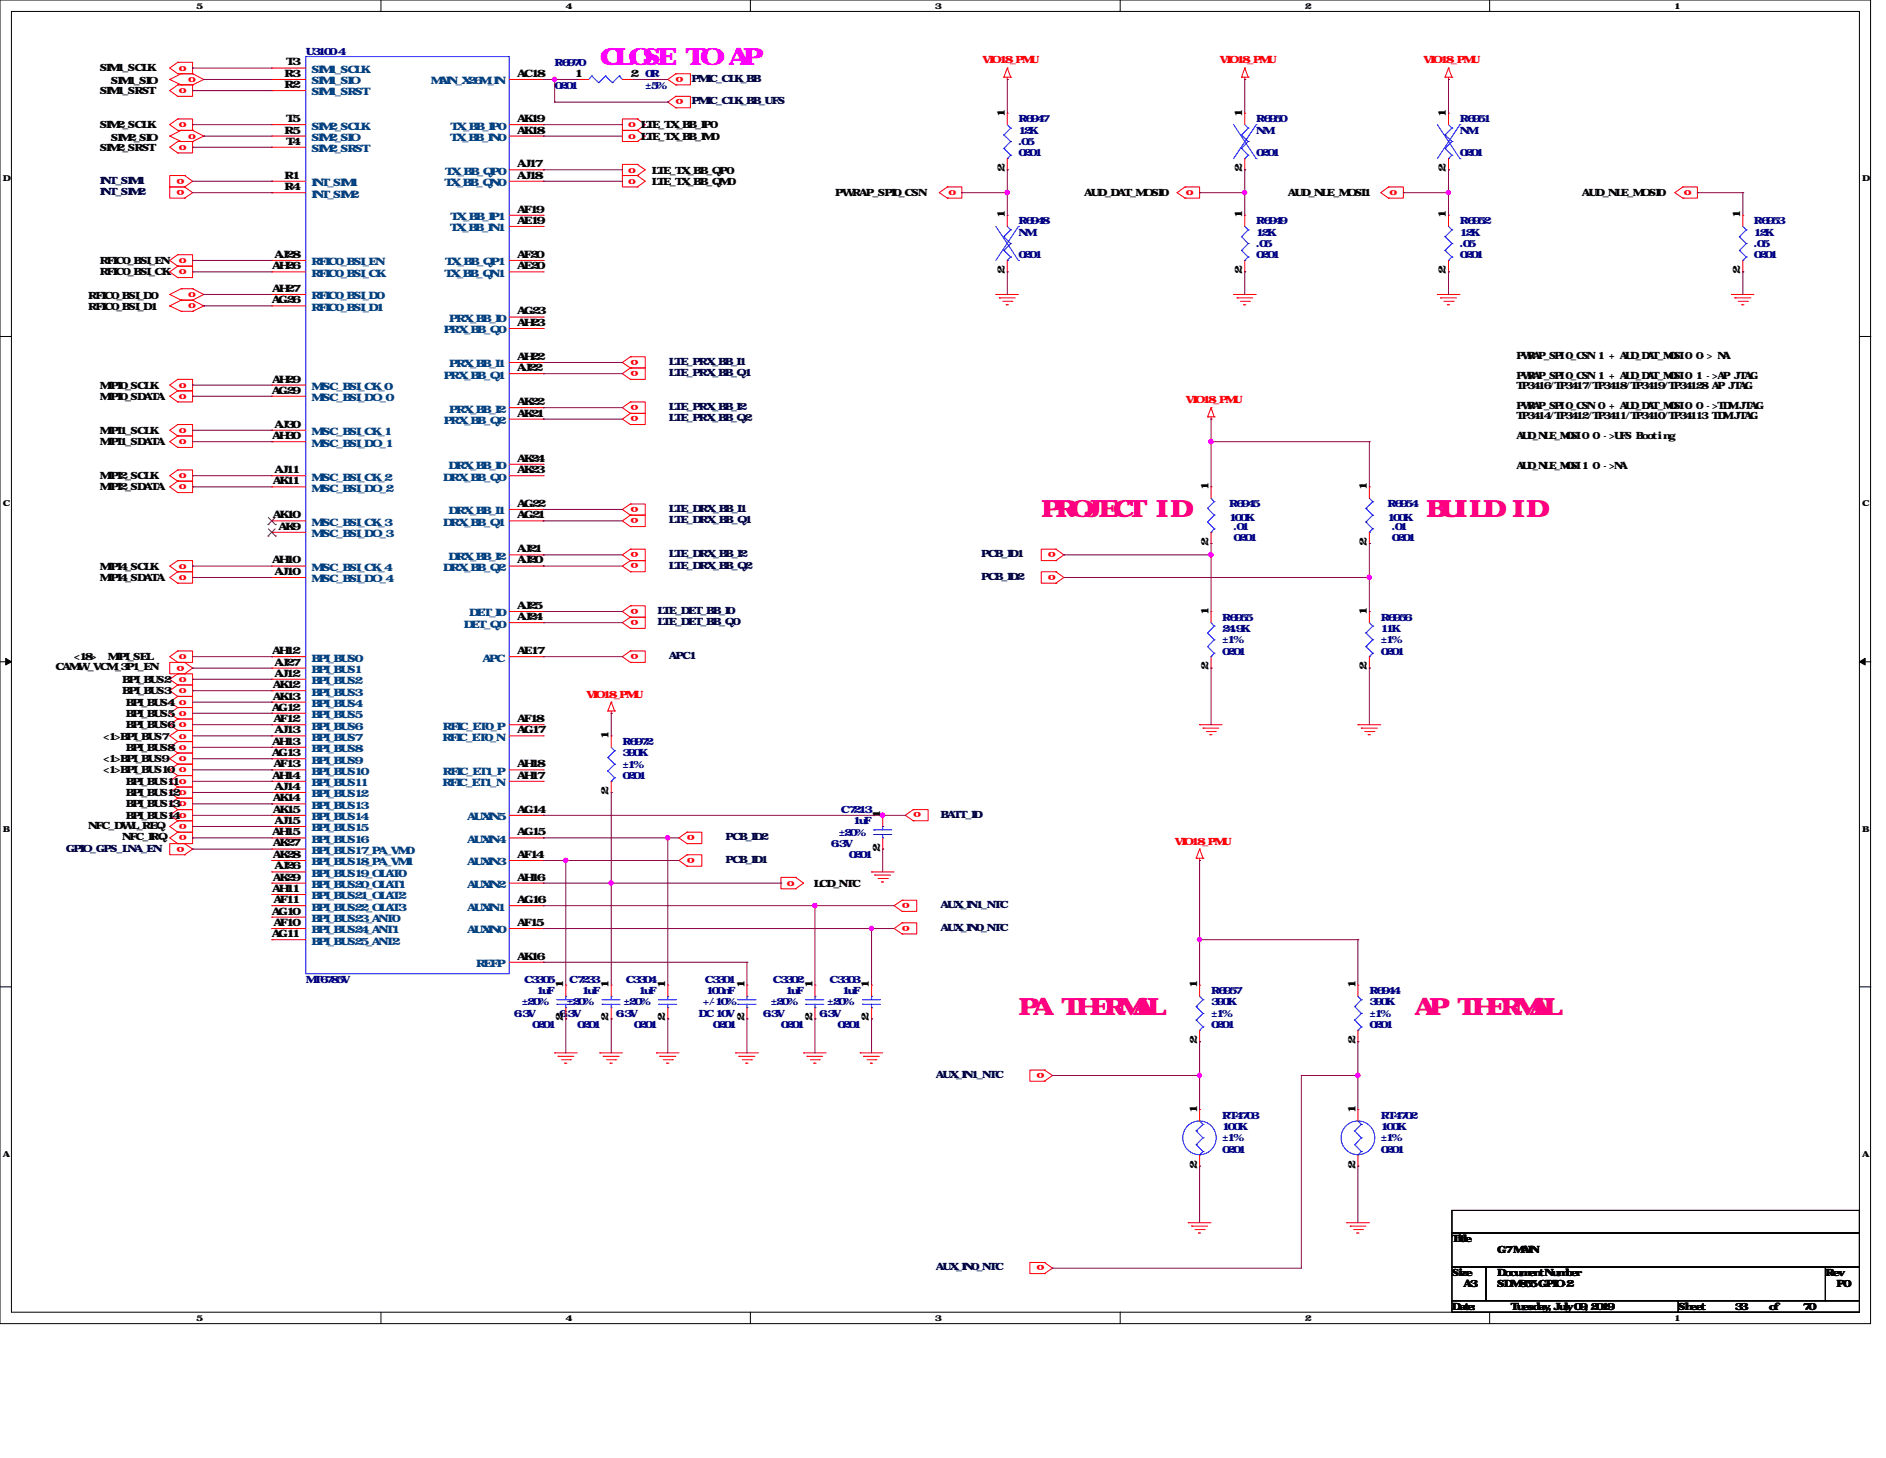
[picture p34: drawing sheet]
<svg xmlns="http://www.w3.org/2000/svg" width="279mm" height="216mm" viewBox="0 0 279 216" stroke-linecap="round" stroke-linejoin="round" font-family="sans-serif">
<defs><g id="words">
<text font-size="3.5" fill="#f0f" x="88.9" y="9.6">CLOSE TO AP</text>
<g font-size="3.5" fill="#ff0080">
<text x="154.3" y="76.6">PROJECT ID</text>
<text x="211.3" y="76.6">BUILD ID</text>
<text x="150.9" y="150.4">PA TH</text>
<text x="161.5" y="150.4">ERM</text>
<text x="167.8" y="150.4">AL</text>
<text x="209.6" y="150.4">AP TH</text>
<text x="220.2" y="150.4">ERM</text>
<text x="226.5" y="150.4">AL</text>
</g>
<g font-size="1.5">
<text x="14.8" y="10.6">SIM1_SCLK</text>
<text x="42.2" y="11.4">R3</text>
<text x="42.4" y="9.7">T3</text>
<text x="76.6" y="11.4">AC18</text>
<text x="85.2" y="11.4">1</text>
<text x="93.4" y="11.4">2</text>
<text x="14.8" y="13.9">SIM1_SRST</text>
<text x="16.4" y="12.4">SIM1_SIO</text>
<text x="42.2" y="13">R2</text>
<text x="148.8" y="17.3" transform="rotate(-90 148.8 17.3)">1</text>
<text x="184" y="17.3" transform="rotate(-90 184 17.3)">1</text>
<text x="214.2" y="17.3" transform="rotate(-90 214.2 17.3)">1</text>
<text x="14.8" y="19">SIM2_SCLK</text>
<text x="14.8" y="22.3">SIM2_SRST</text>
<text x="16.4" y="20.8">SIM2_SIO</text>
<text x="42.2" y="19.8">R5</text>
<text x="42.4" y="18.1">T5</text>
<text x="42.4" y="21.4">T4</text>
<text x="76.6" y="18.1">AK19</text>
<text x="76.6" y="19.8">AK18</text>
<text x="94.9" y="19">LTE_TX_BB_IP0</text>
<text x="94.9" y="20.7">LTE_TX_BB_IM0</text>
<text x="42.2" y="26.5">R1</text>
<text x="42.2" y="28.2">R4</text>
<text x="76.6" y="26.5">AJ18</text>
<text x="76.6" y="24.8">AJ17</text>
<text x="96.6" y="25.7">LTE_TX_BB_QP0</text>
<text x="96.6" y="27.3">LTE_TX_BB_QM0</text>
<text x="123.7" y="29">PWRAP_SPI0_CSN</text>
<text x="148.8" y="25.5" transform="rotate(-90 148.8 25.5)">2</text>
<text x="160.6" y="29">AUD_DAT_MOSI0</text>
<text x="184" y="25.5" transform="rotate(-90 184 25.5)">2</text>
<text x="190.8" y="29">AUD_NLE_MOSI1</text>
<text x="214.2" y="25.5" transform="rotate(-90 214.2 25.5)">2</text>
<text x="234.4" y="29">AUD_NLE_MOSI0</text>
<text x="76.6" y="31.5">AF19</text>
<text x="76.6" y="33.1">AE19</text>
<text x="148.8" y="32.3" transform="rotate(-90 148.8 32.3)">1</text>
<text x="184" y="32.3" transform="rotate(-90 184 32.3)">1</text>
<text x="214.2" y="32.3" transform="rotate(-90 214.2 32.3)">1</text>
<text x="257.8" y="32.3" transform="rotate(-90 257.8 32.3)">1</text>
<text x="14.8" y="39.1">RFIC0_BSI_EN</text>
<text x="14.8" y="40.8">RFIC0_BSI_CK</text>
<text x="40.3" y="39.9">AH26</text>
<text x="40.7" y="38.2">AJ28</text>
<text x="76.6" y="39.9">AE20</text>
<text x="76.6" y="38.2">AF20</text>
<text x="148.8" y="40.6" transform="rotate(-90 148.8 40.6)">2</text>
<text x="184" y="40.6" transform="rotate(-90 184 40.6)">2</text>
<text x="214.2" y="40.6" transform="rotate(-90 214.2 40.6)">2</text>
<text x="257.8" y="40.6" transform="rotate(-90 257.8 40.6)">2</text>
<text x="13.1" y="44.3">RFIC0_BSI_D0</text>
<text x="13.1" y="46">RFIC0_BSI_D1</text>
<text x="40.3" y="44.9">AG26</text>
<text x="40.3" y="43.2">AH27</text>
<text x="76.6" y="46.6">AG23</text>
<text x="76.6" y="48.3">AH23</text>
<text x="76.6" y="53.3">AH22</text>
<text x="224.7" y="53.2">PWRAP_SPI0_CSN 1 + AUD_DAT_MOSI0 0-&gt; NA</text>
<text x="14.8" y="57.5">MIPI0_SCLK</text>
<text x="14.8" y="59.2">MIPI0_SDATA</text>
<text x="40.3" y="58.3">AG29</text>
<text x="40.3" y="56.6">AH29</text>
<text x="76.6" y="54.9">AJ22</text>
<text x="76.6" y="60">AK22</text>
<text x="224.7" y="56.2">PWRAP_SPI0_CSN 1 + AUD_DAT_MOSI0 1 -&gt;AP JTAG</text>
<text x="224.7" y="57.7">TP3416/TP3417/TP3418/TP3419/TP34128 AP JTAG</text>
<text x="14.8" y="64.2">MIPI1_SCLK</text>
<text x="14.8" y="65.9">MIPI1_SDATA</text>
<text x="40.3" y="65">AH30</text>
<text x="40.7" y="63.3">AJ30</text>
<text x="76.6" y="61.7">AK21</text>
<text x="224.7" y="60.6">PWRAP_SPI0_CSN 0 + AUD_DAT_MOSI0 0 -&gt;TDM JTAG</text>
<text x="224.7" y="62.1">TP3414/TP3412/TP3411/TP3410/TP34113 TDM JTAG</text>
<text x="224.7" y="65.1">AUD_NLE_MOSI0 0 -&gt;UFS Booting</text>
<text x="14.8" y="71">MIPI2_SCLK</text>
<text x="40.4" y="71.7">AK11</text>
<text x="40.7" y="70.1">AJ11</text>
<text x="76.6" y="68.4">AK24</text>
<text x="76.6" y="70.1">AK23</text>
<text x="224.7" y="69.5">AUD_NLE_MOSI1 0 -&gt;NA</text>
<text x="14.8" y="72.6">MIPI2_SDATA</text>
<text x="40.4" y="76.8">AK10</text>
<text x="76.6" y="75.1">AG22</text>
<text x="76.6" y="76.8">AG21</text>
<text x="179" y="72.6" transform="rotate(-90 179 72.6)">1</text>
<text x="202.5" y="72.6" transform="rotate(-90 202.5 72.6)">1</text>
<text x="40.3" y="83.4">AH10</text>
<text x="41.3" y="78.4">AK9</text>
<text x="76.6" y="81.8">AJ21</text>
<text x="76.6" y="83.4">AJ20</text>
<text x="179" y="80.9" transform="rotate(-90 179 80.9)">2</text>
<text x="202.5" y="80.9" transform="rotate(-90 202.5 80.9)">2</text>
<text x="14.8" y="84.4">MIPI4_SCLK</text>
<text x="14.8" y="86">MIPI4_SDATA</text>
<text x="40.7" y="85.1">AJ10</text>
<text x="76.6" y="91.8">AJ24</text>
<text x="76.6" y="90.2">AJ25</text>
<text x="179" y="91" transform="rotate(-90 179 91)">1</text>
<text x="202.5" y="91" transform="rotate(-90 202.5 91)">1</text>
<text x="8.2" y="99.3">CAMW_VCM_3P1_EN</text>
<text x="10.9" y="97.7">&lt;18&gt;</text>
<text x="16" y="97.7">MIPI_SEL</text>
<text x="18.1" y="101.1">BPI_BUS2</text>
<text x="40.3" y="96.9">AH12</text>
<text x="40.4" y="101.9">AK12</text>
<text x="40.7" y="98.6">AJ27</text>
<text x="40.7" y="100.2">AJ12</text>
<text x="76.6" y="96.9">AE17</text>
<text x="179" y="99.3" transform="rotate(-90 179 99.3)">2</text>
<text x="202.5" y="99.3" transform="rotate(-90 202.5 99.3)">2</text>
<text x="18.1" y="102.8">BPI_BUS3</text>
<text x="18.6" y="106.1">BPI_BUS5 o</text>
<text x="18.6" y="107.8">BPI_BUS6 o</text>
<text x="18.6" y="104.5">BPI_BUS4 o</text>
<text x="40.3" y="105.2">AG12</text>
<text x="40.4" y="103.6">AK13</text>
<text x="40.5" y="106.9">AF12</text>
<text x="76.6" y="106.9">AF18</text>
<text x="15.3" y="109.5">&lt;1&gt;BPI_BUS7</text>
<text x="15.3" y="112.9">&lt;1&gt;BPI_BUS9</text>
<text x="18.6" y="111.2">BPI_BUS8 o</text>
<text x="40.3" y="112">AG13</text>
<text x="40.3" y="110.3">AH13</text>
<text x="40.5" y="113.6">AF13</text>
<text x="40.7" y="108.6">AJ13</text>
<text x="76.6" y="108.6">AG17</text>
<text x="76.6" y="113.6">AH18</text>
<text x="90.2" y="109.5" transform="rotate(-90 90.2 109.5)">1</text>
<text x="15.3" y="114.5">&lt;1&gt;BPI_BUS10 o</text>
<text x="18.6" y="116.2">BPI_BUS11o</text>
<text x="18.6" y="117.9">BPI_BUS12o</text>
<text x="18.6" y="119.6">BPI_BUS13o</text>
<text x="40.3" y="115.3">AH14</text>
<text x="40.4" y="118.7">AK14</text>
<text x="40.7" y="117">AJ14</text>
<text x="76.6" y="115.3">AH17</text>
<text x="90.2" y="117.7" transform="rotate(-90 90.2 117.7)">2</text>
<text x="13.1" y="122.7">NFC_DWL_REQ</text>
<text x="18.1" y="124.4">NFC_IRQ</text>
<text x="18.6" y="121.2">BPI_BUS14o</text>
<text x="40.3" y="123.7">AH15</text>
<text x="40.4" y="120.4">AK15</text>
<text x="40.4" y="125.3">AK27</text>
<text x="40.7" y="122">AJ15</text>
<text x="76.6" y="120.4">AG14</text>
<text x="76.6" y="123.7">AG15</text>
<text x="130.4" y="121.2" transform="rotate(-90 130.4 121.2)">1</text>
<text x="40.4" y="127">AK28</text>
<text x="40.4" y="130.4">AK29</text>
<text x="40.7" y="128.7">AJ26</text>
<text x="76.6" y="127">AF14</text>
<text x="76.6" y="130.4">AH16</text>
<text x="120.6" y="131.3">LCD_NTC</text>
<text x="130.4" y="126.1" transform="rotate(-90 130.4 126.1)">2</text>
<text x="40.3" y="135.4">AG10</text>
<text x="40.3" y="132.1">AH11</text>
<text x="40.5" y="133.7">AF11</text>
<text x="40.5" y="137.1">AF10</text>
<text x="76.6" y="133.7">AG16</text>
<text x="76.6" y="137.1">AF15</text>
<text x="40.3" y="138.8">AG11</text>
<text x="76.6" y="142.1">AK16</text>
<text x="83.4" y="146.3" transform="rotate(-90 83.4 146.3)">1</text>
<text x="90.2" y="146.3" transform="rotate(-90 90.2 146.3)">1</text>
<text x="98.6" y="146.3" transform="rotate(-90 98.6 146.3)">1</text>
<text x="110.3" y="146.3" transform="rotate(-90 110.3 146.3)">1</text>
<text x="120.4" y="146.3" transform="rotate(-90 120.4 146.3)">1</text>
<text x="128.7" y="146.3" transform="rotate(-90 128.7 146.3)">1</text>
<text x="177.3" y="146.3" transform="rotate(-90 177.3 146.3)">1</text>
<text x="200.8" y="146.3" transform="rotate(-90 200.8 146.3)">1</text>
<text x="83.4" y="151.3" transform="rotate(-90 83.4 151.3)">2</text>
<text x="90.2" y="151.3" transform="rotate(-90 90.2 151.3)">2</text>
<text x="98.6" y="151.3" transform="rotate(-90 98.6 151.3)">2</text>
<text x="110.3" y="151.3" transform="rotate(-90 110.3 151.3)">2</text>
<text x="120.4" y="151.3" transform="rotate(-90 120.4 151.3)">2</text>
<text x="128.7" y="151.3" transform="rotate(-90 128.7 151.3)">2</text>
<text x="177.3" y="154.6" transform="rotate(-90 177.3 154.6)">2</text>
<text x="200.8" y="154.6" transform="rotate(-90 200.8 154.6)">2</text>
<text x="177.3" y="164.8" transform="rotate(-90 177.3 164.8)">1</text>
<text x="200.8" y="164.8" transform="rotate(-90 200.8 164.8)">1</text>
<text x="177.3" y="173.1" transform="rotate(-90 177.3 173.1)">2</text>
<text x="200.8" y="173.1" transform="rotate(-90 200.8 173.1)">2</text>
<text x="215.1" y="183.9">Title</text>
<text x="221.8" y="185.6">G7 MAIN</text>
<text x="215.1" y="189">Size</text>
<text x="216.8" y="190.6">A3</text>
<text x="221.8" y="190.6">SDM855 GPIO-2</text>
<text x="221.8" y="189">Document Number</text>
<text x="270.4" y="189">Rev</text>
<text x="272.1" y="190.6">P0</text>
<text x="215.1" y="194">Date:</text>
<text x="223.8" y="194">Tuesday, July 09, 2019</text>
<text x="248.6" y="194">Sheet</text>
<text x="257" y="194">33</text>
<text x="262" y="194">of</text>
<text x="267.1" y="194">70</text>
</g>
<g font-size="1.5" fill="#f00">
<text x="26.5" y="10.5">o</text>
<text x="101.3" y="11.3" transform="rotate(-180 101.3 11.3)">o</text>
<text x="145.5" y="9.4">VIO18_PMU</text>
<text x="180.7" y="9.4">VIO18_PMU</text>
<text x="210.9" y="9.4">VIO18_PMU</text>
<text x="26.5" y="13.8">o</text>
<text x="27.9" y="12.2">o</text>
<text x="101.3" y="14.7" transform="rotate(-180 101.3 14.7)">o</text>
<text x="26.5" y="18.8">o</text>
<text x="26.5" y="22.2">o</text>
<text x="27.9" y="20.5">o</text>
<text x="93.1" y="18.8">o</text>
<text x="93.1" y="20.5">o</text>
<text x="27.3" y="26.5" transform="rotate(-180 27.3 26.5)">o</text>
<text x="27.3" y="28.1" transform="rotate(-180 27.3 28.1)">o</text>
<text x="93.1" y="25.6">o</text>
<text x="93.1" y="27.2">o</text>
<text x="140.5" y="28.9">o</text>
<text x="175.7" y="28.9">o</text>
<text x="205.9" y="28.9">o</text>
<text x="249.5" y="28.9">o</text>
<text x="26.5" y="38.9">o</text>
<text x="26.5" y="40.6">o</text>
<text x="27.9" y="44">o</text>
<text x="27.9" y="45.7">o</text>
<text x="94.6" y="53.3" transform="rotate(-180 94.6 53.3)">o</text>
<text x="26.5" y="57.4">o</text>
<text x="26.5" y="59.1">o</text>
<text x="94.6" y="60" transform="rotate(-180 94.6 60)">o</text>
<text x="94.6" y="54.9" transform="rotate(-180 94.6 54.9)">o</text>
<text x="175.7" y="59.7">VIO18_PMU</text>
<text x="26.5" y="64.1">o</text>
<text x="26.5" y="65.8">o</text>
<text x="94.6" y="61.6" transform="rotate(-180 94.6 61.6)">o</text>
<text x="26.5" y="70.8">o</text>
<text x="26.5" y="72.5">o</text>
<text x="94.6" y="75.1" transform="rotate(-180 94.6 75.1)">o</text>
<text x="94.6" y="76.8" transform="rotate(-180 94.6 76.8)">o</text>
<text x="94.6" y="81.8" transform="rotate(-180 94.6 81.8)">o</text>
<text x="94.6" y="83.4" transform="rotate(-180 94.6 83.4)">o</text>
<text x="156.4" y="81.8" transform="rotate(-180 156.4 81.8)">o</text>
<text x="26.5" y="84.2">o</text>
<text x="26.5" y="85.9">o</text>
<text x="156.4" y="85.1" transform="rotate(-180 156.4 85.1)">o</text>
<text x="94.6" y="90.2" transform="rotate(-180 94.6 90.2)">o</text>
<text x="94.6" y="91.8" transform="rotate(-180 94.6 91.8)">o</text>
<text x="26.5" y="101">o</text>
<text x="26.5" y="97.6">o</text>
<text x="27.3" y="98.6" transform="rotate(-180 27.3 98.6)">o</text>
<text x="94.6" y="96.9" transform="rotate(-180 94.6 96.9)">o</text>
<text x="26.5" y="102.7">o</text>
<text x="86.9" y="103.3">VIO18_PMU</text>
<text x="26.5" y="109.4">o</text>
<text x="26.5" y="112.7">o</text>
<text x="27.3" y="125.4" transform="rotate(-180 27.3 125.4)">o</text>
<text x="27.7" y="122" transform="rotate(-180 27.7 122)">o</text>
<text x="27.7" y="123.7" transform="rotate(-180 27.7 123.7)">o</text>
<text x="103" y="123.7" transform="rotate(-180 103 123.7)">o</text>
<text x="136.5" y="120.3" transform="rotate(-180 136.5 120.3)">o</text>
<text x="174" y="125.1">VIO18_PMU</text>
<text x="103" y="127" transform="rotate(-180 103 127)">o</text>
<text x="116.5" y="131.1">o</text>
<text x="134.8" y="133.7" transform="rotate(-180 134.8 133.7)">o</text>
<text x="134.8" y="137.1" transform="rotate(-180 134.8 137.1)">o</text>
<text x="154.7" y="158.9" transform="rotate(-180 154.7 158.9)">o</text>
<text x="154.7" y="187.4" transform="rotate(-180 154.7 187.4)">o</text>
</g>
<g font-size="1.5" fill="#000080">
<text x="45.3" y="8.1">U3100-4</text>
<text x="82.2" y="9.7">R6970</text>
<text x="95.6" y="11.4">0R</text>
<text x="82.2" y="13.1">0201</text>
<text x="95.6" y="13.1">±5%</text>
<text x="150.9" y="18.1">R6947</text>
<text x="150.9" y="19.8">12K</text>
<text x="150.9" y="21.5">.05</text>
<text x="150.9" y="23.2">0201</text>
<text x="186.1" y="18.1">R6950</text>
<text x="186.1" y="19.8">NM</text>
<text x="186.1" y="23.2">0201</text>
<text x="216.3" y="18.1">R6951</text>
<text x="216.3" y="19.8">NM</text>
<text x="216.3" y="23.2">0201</text>
<text x="150.9" y="33.2">R6948</text>
<text x="150.9" y="34.9">NM</text>
<text x="186.1" y="33.2">R6949</text>
<text x="186.1" y="34.9">12K</text>
<text x="216.3" y="33.2">R6952</text>
<text x="216.3" y="34.9">12K</text>
<text x="259.8" y="33.2">R6953</text>
<text x="259.8" y="34.9">12K</text>
<text x="150.9" y="38.3">0201</text>
<text x="186.1" y="36.6">.05</text>
<text x="186.1" y="38.3">0201</text>
<text x="216.3" y="36.6">.05</text>
<text x="216.3" y="38.3">0201</text>
<text x="259.8" y="36.6">.05</text>
<text x="259.8" y="38.3">0201</text>
<text x="182.1" y="75.1">R6945</text>
<text x="182.1" y="77.1">100K</text>
<text x="205.5" y="75.1">R6954</text>
<text x="205.5" y="77.1">100K</text>
<text x="182.8" y="78.5">.01</text>
<text x="182.8" y="80.2">0201</text>
<text x="206.2" y="78.5">.01</text>
<text x="206.2" y="80.2">0201</text>
<text x="181.1" y="91.9">R6955</text>
<text x="181.1" y="93.6">24.9K</text>
<text x="181.1" y="95.3">±1%</text>
<text x="204.6" y="91.9">R6956</text>
<text x="204.6" y="93.6">11K</text>
<text x="204.6" y="95.3">±1%</text>
<text x="181.1" y="96.9">0201</text>
<text x="204.6" y="96.9">0201</text>
<text x="92.2" y="110.3">R6972</text>
<text x="92.2" y="112">390K</text>
<text x="92.2" y="113.7">±1%</text>
<text x="92.2" y="115.4">0201</text>
<text x="123.1" y="125.4">6.3V</text>
<text x="124.2" y="123.7">±20%</text>
<text x="124.6" y="120.4">C7213</text>
<text x="126.4" y="122.1">1uF</text>
<text x="125.7" y="127.1">0201</text>
<text x="45.3" y="145.5">MT6785V</text>
<text x="77.3" y="148.9">±20%</text>
<text x="77.6" y="145.5">C3305</text>
<text x="79.5" y="147.2">1uF</text>
<text x="84" y="148.9">±20%</text>
<text x="84.3" y="145.5">C7233</text>
<text x="86.2" y="147.2">1uF</text>
<text x="92.4" y="148.9">±20%</text>
<text x="92.7" y="145.5">C3304</text>
<text x="94.6" y="147.2">1uF</text>
<text x="104.1" y="148.9">+/-10%</text>
<text x="104.4" y="145.5">C3301</text>
<text x="104.6" y="147.2">100nF</text>
<text x="114.2" y="148.9">±20%</text>
<text x="114.5" y="145.5">C3302</text>
<text x="116.4" y="147.2">1uF</text>
<text x="122.6" y="148.9">±20%</text>
<text x="122.9" y="145.5">C3303</text>
<text x="124.8" y="147.2">1uF</text>
<text x="179.4" y="147.2">R6957</text>
<text x="179.4" y="148.9">390K</text>
<text x="202.9" y="147.2">R6944</text>
<text x="202.9" y="148.9">390K</text>
<text x="76.1" y="150.6">6.3V</text>
<text x="78.8" y="152.2">0201</text>
<text x="82.8" y="150.6">6.3V</text>
<text x="85.5" y="152.2">0201</text>
<text x="91.2" y="150.6">6.3V</text>
<text x="93.9" y="152.2">0201</text>
<text x="103.5" y="150.6">DC 10V</text>
<text x="105.6" y="152.2">0201</text>
<text x="113" y="150.6">6.3V</text>
<text x="115.7" y="152.2">0201</text>
<text x="121.4" y="150.6">6.3V</text>
<text x="124.1" y="152.2">0201</text>
<text x="179.4" y="150.6">±1%</text>
<text x="179.4" y="152.2">0201</text>
<text x="202.9" y="150.6">±1%</text>
<text x="202.9" y="152.2">0201</text>
<text x="181.1" y="165.7">RT4703</text>
<text x="181.1" y="167.3">100K</text>
<text x="204.6" y="165.7">RT4702</text>
<text x="204.6" y="167.3">100K</text>
<text x="181.1" y="169">±1%</text>
<text x="181.1" y="170.7">0201</text>
<text x="204.6" y="169">±1%</text>
<text x="204.6" y="170.7">0201</text>
</g>
<g font-size="1.5" fill="#004080">
<text x="46.1" y="10.8">SIM1_SCLK</text>
<text x="46.1" y="12.5">SIM1_SIO</text>
<text x="46.1" y="14.1">SIM1_SRST</text>
<text x="63.8" y="12.5">MAIN_X26M_IN</text>
<text x="46.1" y="19.2">SIM2_SCLK</text>
<text x="46.1" y="20.9">SIM2_SIO</text>
<text x="46.1" y="22.5">SIM2_SRST</text>
<text x="66.7" y="20.9">TX_BB_IN0</text>
<text x="66.8" y="19.2">TX_BB_IP0</text>
<text x="46.1" y="27.6">INT_SIM1</text>
<text x="46.1" y="29.3">INT_SIM2</text>
<text x="65.9" y="27.6">TX_BB_QN0</text>
<text x="66" y="25.9">TX_BB_QP0</text>
<text x="66.7" y="34.2">TX_BB_IN1</text>
<text x="66.8" y="32.6">TX_BB_IP1</text>
<text x="46.1" y="39.3">RFIC0_BSI_EN</text>
<text x="46.1" y="41">RFIC0_BSI_CK</text>
<text x="65.9" y="41">TX_BB_QN1</text>
<text x="66" y="39.3">TX_BB_QP1</text>
<text x="46.1" y="44.3">RFIC0_BSI_D0</text>
<text x="46.1" y="46">RFIC0_BSI_D1</text>
<text x="66.5" y="47.7">PRX_BB_I0</text>
<text x="65.7" y="49.4">PRX_BB_Q0</text>
<text x="46.1" y="57.7">MISC_BSI_CK_0</text>
<text x="46.1" y="59.4">MISC_BSI_DO_0</text>
<text x="65.7" y="56">PRX_BB_Q1</text>
<text x="66.5" y="54.4">PRX_BB_I1</text>
<text x="46.1" y="64.4">MISC_BSI_CK_1</text>
<text x="65.7" y="62.8">PRX_BB_Q2</text>
<text x="66.5" y="61.1">PRX_BB_I2</text>
<text x="46.1" y="66.1">MISC_BSI_DO_1</text>
<text x="46.1" y="71.2">MISC_BSI_CK_2</text>
<text x="65.7" y="71.2">DRX_BB_Q0</text>
<text x="66.5" y="69.5">DRX_BB_I0</text>
<text x="46.1" y="72.8">MISC_BSI_DO_2</text>
<text x="46.1" y="77.9">MISC_BSI_CK_3</text>
<text x="65.7" y="77.9">DRX_BB_Q1</text>
<text x="66.5" y="76.2">DRX_BB_I1</text>
<text x="46.1" y="79.5">MISC_BSI_DO_3</text>
<text x="66.5" y="82.9">DRX_BB_I2</text>
<text x="46.1" y="84.5">MISC_BSI_CK_4</text>
<text x="46.1" y="86.2">MISC_BSI_DO_4</text>
<text x="65.7" y="84.5">DRX_BB_Q2</text>
<text x="68.7" y="92.9">DET_Q0</text>
<text x="69.5" y="91.3">DET_I0</text>
<text x="46.1" y="98">BPI_BUS0</text>
<text x="46.1" y="99.7">BPI_BUS1</text>
<text x="46.1" y="101.3">BPI_BUS2</text>
<text x="71.5" y="98">APC</text>
<text x="46.1" y="103">BPI_BUS3</text>
<text x="46.1" y="104.7">BPI_BUS4</text>
<text x="46.1" y="106.3">BPI_BUS5</text>
<text x="46.1" y="108">BPI_BUS6</text>
<text x="46.1" y="109.7">BPI_BUS7</text>
<text x="46.1" y="111.4">BPI_BUS8</text>
<text x="46.1" y="113.1">BPI_BUS9</text>
<text x="65.5" y="109.7">RFIC_ET0_N</text>
<text x="65.6" y="108">RFIC_ET0_P</text>
<text x="46.1" y="114.7">BPI_BUS10</text>
<text x="46.1" y="116.4">BPI_BUS11</text>
<text x="46.1" y="118.1">BPI_BUS12</text>
<text x="46.1" y="119.8">BPI_BUS13</text>
<text x="65.5" y="116.4">RFIC_ET1_N</text>
<text x="65.6" y="114.7">RFIC_ET1_P</text>
<text x="46.1" y="121.5">BPI_BUS14</text>
<text x="46.1" y="123.1">BPI_BUS15</text>
<text x="46.1" y="124.8">BPI_BUS16</text>
<text x="69.2" y="121.5">AUXIN5</text>
<text x="69.2" y="124.8">AUXIN4</text>
<text x="46.1" y="126.4">BPI_BUS17_PA_VM0</text>
<text x="46.1" y="128.1">BPI_BUS18_PA_VM1</text>
<text x="46.1" y="129.8">BPI_BUS19_OLAT0</text>
<text x="46.1" y="131.5">BPI_BUS20_OLAT1</text>
<text x="69.2" y="128.1">AUXIN3</text>
<text x="69.2" y="131.5">AUXIN2</text>
<text x="46.1" y="133.2">BPI_BUS21_OLAT2</text>
<text x="46.1" y="134.8">BPI_BUS22_OLAT3</text>
<text x="46.1" y="136.5">BPI_BUS23_ANT0</text>
<text x="69.2" y="134.8">AUXIN1</text>
<text x="46.1" y="138.2">BPI_BUS24_ANT1</text>
<text x="46.1" y="139.9">BPI_BUS25_ANT2</text>
<text x="69.2" y="138.2">AUXIN0</text>
<text x="70.5" y="143.2">REFP</text>
</g>
<g font-size="1.5" fill="#000040">
<text x="102.4" y="12.1">PMIC_CLK_BB</text>
<text x="102.4" y="15.5">PMIC_CLK_BB_UFS</text>
<text x="14.8" y="27.2">INT_SIM1</text>
<text x="14.8" y="28.9">INT_SIM2</text>
<text x="99.1" y="54">LTE_PRX_BB_I1</text>
<text x="99.1" y="55.7">LTE_PRX_BB_Q1</text>
<text x="99.1" y="60.7">LTE_PRX_BB_I2</text>
<text x="99.1" y="62.4">LTE_PRX_BB_Q2</text>
<text x="99.1" y="75.8">LTE_DRX_BB_I1</text>
<text x="99.1" y="77.5">LTE_DRX_BB_Q1</text>
<text x="99.1" y="82.5">LTE_DRX_BB_I2</text>
<text x="145.4" y="82.5">PCB_ID1</text>
<text x="99.1" y="84.2">LTE_DRX_BB_Q2</text>
<text x="145.4" y="85.9">PCB_ID2</text>
<text x="97.4" y="90.9">LTE_DET_BB_I0</text>
<text x="97.4" y="92.6">LTE_DET_BB_Q0</text>
<text x="99.1" y="97.6">APC1</text>
<text x="107.5" y="124.4">PCB_ID2</text>
<text x="139.3" y="121.1">BATT_ID</text>
<text x="9.7" y="126.1">GPIO_GPS_LNA_EN</text>
<text x="107.5" y="127.8">PCB_ID1</text>
<text x="139.3" y="134.5">AUX_IN1_NTC</text>
<text x="139.3" y="137.8">AUX_IN0_NTC</text>
<text x="138.6" y="159.6">AUX_IN1_NTC</text>
<text x="138.6" y="188.1">AUX_IN0_NTC</text>
</g>
<g font-size="1.2">
<text x="29" y="1.3">5</text>
<text x="83.8" y="1.3">4</text>
<text x="138.5" y="1.3">3</text>
<text x="193.3" y="1.3">2</text>
<text x="248" y="1.3">1</text>
<text x=".4" y="26.8">D</text>
<text x="275.9" y="26.8">D</text>
<text x=".4" y="75">C</text>
<text x="275.9" y="75">C</text>
<text x=".4" y="123.1">B</text>
<text x="275.9" y="123.1">B</text>
<text x=".4" y="171.3">A</text>
<text x="275.9" y="171.3">A</text>
<text x="29" y="195.6">5</text>
<text x="83.8" y="195.6">4</text>
<text x="138.5" y="195.6">3</text>
<text x="193.3" y="195.6">2</text>
<text x="248" y="195.6">1</text>
</g>
</g></defs>
<path d="M0 0h277.1v196h-277.1zM1.7 1.7h273.8v192.6h-273.8z" fill="none" stroke="#000" stroke-width=".15"/>
<g fill="#fff">
<path d="M29 .2h.7v1.3h-.7z"/>
<path d="M29 194.5h.7v1.3h-.7z"/>
</g>
<path d="M56.4 0v1.7M56.4 194.3v1.7" fill="none" stroke="#000" stroke-width=".15"/>
<g fill="#fff">
<path d="M83.8 .2h.6v1.3h-.6z"/>
<path d="M83.8 194.5h.6v1.3h-.6z"/>
</g>
<path d="M111.2 0v1.7M111.2 194.3v1.7" fill="none" stroke="#000" stroke-width=".15"/>
<g fill="#fff">
<path d="M138.5 .2h.6v1.3h-.6z"/>
<path d="M138.5 194.5h.6v1.3h-.6z"/>
</g>
<path d="M165.9 0v1.7M165.9 194.3v1.7" fill="none" stroke="#000" stroke-width=".15"/>
<g fill="#fff">
<path d="M193.3 .2h.6v1.3h-.6z"/>
<path d="M193.3 194.5h.6v1.3h-.6z"/>
</g>
<path d="M220.7 0v1.7M220.7 194.3v1.7" fill="none" stroke="#000" stroke-width=".15"/>
<g fill="#fff">
<path d="M248 .2h.7v1.3h-.7z"/>
<path d="M248 194.5h.7v1.3h-.7z"/>
<path d="M.4 25.7h.9v1.4h-.9z"/>
<path d="M275.9 25.7h.8v1.4h-.8z"/>
<path d="M.4 73.9h.9v1.3h-.9z"/>
<path d="M275.9 73.9h.8v1.3h-.8z"/>
</g>
<path d="M0 49.8h1.7M275.5 49.8h1.7" fill="none" stroke="#000" stroke-width=".15"/>
<g fill="#fff">
<path d="M.4 122h.8v1.4h-.8z"/>
<path d="M275.9 122h.7v1.4h-.7z"/>
</g>
<path d="M0 98h1.7M275.5 98h1.7" fill="none" stroke="#000" stroke-width=".15"/>
<path d="M.8 97.5l.9 .5-.9 .5zM275.5 98l.8-.5v1z" fill="#000" stroke="#000" stroke-width=".15"/>
<g fill="#fff">
<path d="M.4 170.2h.8v1.3h-.8z"/>
<path d="M275.9 170.2h.7v1.3h-.7z"/>
</g>
<path d="M0 146.1h1.7M275.5 146.1h1.7M215.1 179.2h60.4v3.4h-60.4zM215.1 182.6h60.4v5h-60.4zM215.1 187.6h5v5h-5zM215.1 192.6h33.5v1.7h-33.5zM220.1 187.6h50.3v5h-50.3zM248.6 192.6h26.9v1.7h-26.9zM270.4 187.6h5.1v5h-5.1z" fill="none" stroke="#000" stroke-width=".15"/>
<g fill="none" stroke="#f00" stroke-width=".15">
<path d="M25.1 11.8h.1M25.1 11.8l1.7 .8M26.3 9.2h.1M26.3 10.9h.1M26.3 9.2h2.2v1.7h-2.2M26.3 12.6h.1M26.3 14.3h.1M26.3 12.6h2.2v1.7h-2.2M26.3 17.6h.1M26.3 19.3h.1M26.3 17.6h2.2v1.7h-2.2M26.3 9.2l-1.2 .9 1.2 .8"/>
<path d="M26.3 12.6l-1.2 .8 1.2 .9M26.3 17.6l-1.2 .9 1.2 .8M26.8 10.9h.1M26.8 12.6h.1M26.8 19.3h.1M26.8 10.9h1.7M26.8 10.9l-1.7 .9M26.8 12.6h1.7M26.8 19.3h1.7M26.8 19.3l-1.7 .9M28.5 10.9h.1M28.5 12.6h.1"/>
<path d="M28.5 19.3h.1M28.5 10.9l1.7 .9M28.5 19.3l1.7 .9M30.2 11.8h.1M30.2 11.8l-1.7 .8M40.3 10.1h.1M40.3 11.8h.1M40.3 13.4h.1M40.3 18.5h.1M40.3 18.5h5M40.3 11.8h5M40.3 10.1h5"/>
<path d="M40.3 13.4h5M75.4 18.5h5.1M75.4 11.8h5.1M80.5 18.5h.1M80.5 11.8h.1M85.5 11.8h.1M85.5 11.8h1.7M92.2 11.8h1.7M93.9 11.8h.1M94.4 17.6h.1M94.4 19.3h.1M94.4 17.6h-2.2v1.7h2.2"/>
<path d="M94.4 19.3h-2.2v1.7h2.2M94.4 17.6l1.2 .9-1.2 .8M94.4 19.3l1.2 .9-1.2 .8M100.1 12.6h.1M100.1 10.9h.1M100.1 10.9h2.2v1.7h-2.2M100.1 16h.1M100.1 14.3h.1M100.1 14.3h2.2v1.7h-2.2M100.1 10.9l-1.2 .9 1.2 .8M100.1 14.3l-1.2 .8 1.2 .9M148.7 11.4h.1"/>
<path d="M148.7 11.4h1M149.2 11.8h.1M149.2 10.1h.1M149.2 16.8h.1M149.2 11.4v.4M149.2 16.8v1.7M149.2 10.1l.5 1.3M149.2 10.1l-.5 1.3M149.7 11.4h.1M183.9 11.4h.1M183.9 11.4h1M184.4 11.8h.1"/>
<path d="M184.4 10.1h.1M184.4 16.8h.1M184.4 11.4v.4M184.4 16.8v1.7M184.4 10.1l.5 1.3M184.4 10.1l-.5 1.3M184.9 11.4h.1M214.1 11.4h.1M214.1 11.4h1M214.6 11.8h.1M214.6 10.1h.1M214.6 16.8h.1"/>
<path d="M214.6 11.4v.4M214.6 16.8v1.7M214.6 10.1l.5 1.3M214.6 10.1l-.5 1.3M215.1 11.4h.1M25.1 20.2h.1M25.1 20.2l1.7 .8M26.3 21h.1M26.3 22.6h.1M26.3 21h2.2v1.6h-2.2M26.3 37.7h.1M26.3 39.4h.1"/>
<path d="M26.3 37.7h2.2v1.7h-2.2M26.3 39.4h2.2v1.7h-2.2M26.3 21l-1.2 .8 1.2 .8M26.3 37.7l-1.2 .9 1.2 .8M26.3 39.4l-1.2 .9 1.2 .8M26.8 21h.1M26.8 21h1.7M27.3 27.7h.1M27.3 26h.1M27.3 26h-2.2v1.7h2.2M27.3 29.3h.1M27.3 27.7h-2.2v1.6h2.2"/>
<path d="M27.3 26l1.2 .8-1.2 .9M27.3 27.7l1.2 .8-1.2 .8M28.5 21h.1M30.2 20.2h.1M30.2 20.2l-1.7 .8M40.3 38.6h.1M40.3 20.2h.1M40.3 21.8h.1M40.3 26.8h.1M40.3 28.5h.1M40.3 38.6h5M40.3 26.8h5"/>
<path d="M40.3 20.2h5M40.3 21.8h5M40.3 28.5h5M75.4 38.6h5.1M75.4 26.8h5.1M75.4 31.9h5.1M75.4 25.1h5.1M75.4 20.2h5.1M75.4 33.5h5.1M80.5 26.8h.1M80.5 38.6h.1M80.5 31.9h.1"/>
<path d="M80.5 25.1h.1M80.5 20.2h.1M80.5 33.5h.1M94.4 21h.1M94.4 24.3h.1M94.4 26h.1M94.4 24.3h-2.2v1.7h2.2M94.4 27.7h.1M94.4 26h-2.2v1.7h2.2M94.4 24.3l1.2 .8-1.2 .9M94.4 26l1.2 .8-1.2 .9M140.3 27.7h.1"/>
<path d="M140.3 29.3h.1M140.3 27.7h2.2v1.6h-2.2M140.3 27.7l-1.2 .8 1.2 .8M149.2 25.1h.1M149.2 31.9h.1M149.2 23.5v1.6M149.2 31.9v1.6M149.2 38.6v1.7M175.6 27.7h.1M175.6 29.3h.1M175.6 27.7h2.1v1.6h-2.1M175.6 27.7l-1.2 .8 1.2 .8"/>
<path d="M184.4 31.9h.1M184.4 25.1h.1M184.4 23.5v1.6M184.4 31.9v1.6M184.4 38.6v1.7M205.7 27.7h.1M205.7 29.3h.1M205.7 27.7h2.2v1.6h-2.2M205.7 27.7l-1.1 .8 1.1 .8M214.6 31.9h.1M214.6 25.1h.1M214.6 23.5v1.6"/>
<path d="M214.6 31.9v1.6M214.6 38.6v1.7M249.3 27.7h.1M249.3 29.3h.1M249.3 27.7h2.2v1.6h-2.2M249.3 27.7l-1.2 .8 1.2 .8M258.2 31.9h.1M258.2 31.9v1.6M258.2 38.6v1.7M25.1 43.6h.1M25.1 45.3h.1M25.1 43.6l1.7 .8"/>
<path d="M25.1 45.3l1.7 .8M26.3 41.1h.1M26.3 56.2h.1M26.3 57.9h.1M26.3 56.2h2.2v1.7h-2.2M26.3 59.5h.1M26.3 57.9h2.2v1.6h-2.2M26.3 56.2l-1.2 .8 1.2 .9M26.3 57.9l-1.2 .8 1.2 .8M26.8 42.8h.1M26.8 44.4h.1M26.8 46.1h.1"/>
<path d="M26.8 42.8h1.7M26.8 42.8l-1.7 .8M26.8 44.4h1.7M26.8 44.4l-1.7 .9M26.8 46.1h1.7M28.5 42.8h.1M28.5 44.4h.1M28.5 46.1h.1M28.5 42.8l1.7 .8M28.5 44.4l1.7 .9M30.2 43.6h.1M30.2 45.3h.1"/>
<path d="M30.2 43.6l-1.7 .8M30.2 45.3l-1.7 .8M40.3 40.3h.1M40.3 43.6h.1M40.3 45.3h.1M40.3 57h.1M40.3 58.7h.1M40.3 43.6h5M40.3 40.3h5M40.3 45.3h5M40.3 57h5M40.3 58.7h5"/>
<path d="M75.4 40.3h5.1M75.4 55.3h5.1M75.4 48.6h5.1M75.4 46.9h5.1M75.4 53.7h5.1M80.5 40.3h.1M80.5 55.3h.1M80.5 48.6h.1M80.5 46.9h.1M80.5 53.7h.1M93.4 54.5h.1M93.4 52.8h.1"/>
<path d="M93.4 52.8h2.2v1.7h-2.2M93.4 56.2h.1M93.4 54.5h2.2v1.7h-2.2M93.4 59.5h.1M93.4 59.5h2.2v1.7h-2.2M93.4 52.8l-1.2 .9 1.2 .8M93.4 54.5l-1.2 .8 1.2 .9M93.4 59.5l-1.2 .9 1.2 .8M147.5 43.6h.1M147.5 43.6h3.4M148 44.1h.1M148 44.1h2.4"/>
<path d="M148.5 44.6h1.4M149.1 45.1h.1M149.1 45.1h.3M149.2 40.3h.1M149.9 44.6h.1M182.8 43.6h.1M182.8 43.6h3.3M183.3 44.1h.1M183.3 44.1h2.3M183.8 44.6h1.3M184.2 45.1h.1M184.2 45.1h.4"/>
<path d="M184.4 40.3h.1M185.1 44.6h.1M212.9 43.6h.1M212.9 43.6h3.4M213.4 44.1h.1M213.4 44.1h2.4M213.9 44.6h1.4M214.4 45.1h.1M214.4 45.1h.4M214.6 40.3h.1M215.3 44.6h.1M256.5 43.6h.1"/>
<path d="M256.5 43.6h3.3M257 44.1h.1M257 44.1h2.4M257.5 44.6h1.4M258 45.1h.1M258 45.1h.4M258.2 40.3h.1M258.9 44.6h.1M26.3 69.6h.1M26.3 71.2h.1M26.3 69.6h2.2v1.6h-2.2M26.3 72.9h.1"/>
<path d="M26.3 71.2h2.2v1.7h-2.2M26.3 62.9h.1M26.3 64.6h.1M26.3 62.9h2.2v1.7h-2.2M26.3 66.3h.1M26.3 64.6h2.2v1.7h-2.2M26.3 69.6l-1.2 .8 1.2 .8M26.3 71.2l-1.2 .9 1.2 .8M26.3 62.9l-1.2 .8 1.2 .9M26.3 64.6l-1.2 .8 1.2 .9M40.3 63.7h.1M40.3 65.4h.1"/>
<path d="M40.3 70.4h.1M40.3 72.1h.1M40.3 77.1h.1M40.3 78.8h.1M40.3 63.7h5M40.3 65.4h5M40.3 70.4h5M40.3 72.1h5M40.3 77.1h5M40.3 78.8h5M75.4 70.4h5.1M75.4 77.1h5.1"/>
<path d="M75.4 62.1h5.1M75.4 60.4h5.1M75.4 68.7h5.1M75.4 75.4h5.1M80.5 62.1h.1M80.5 60.4h.1M80.5 68.7h.1M80.5 70.4h.1M80.5 75.4h.1M80.5 77.1h.1M93.4 61.2h.1M93.4 62.9h.1"/>
<path d="M93.4 61.2h2.2v1.7h-2.2M93.4 76.3h.1M93.4 74.6h.1M93.4 74.6h2.2v1.7h-2.2M93.4 78h.1M93.4 76.3h2.2v1.7h-2.2M93.4 61.2l-1.2 .9 1.2 .8M93.4 74.6l-1.2 .8 1.2 .9M93.4 76.3l-1.2 .8 1.2 .9M178.9 61.7h.1M178.9 61.7h1M179.4 62.1h.1"/>
<path d="M179.4 60.4h.1M179.4 72.1h.1M179.4 61.7v.4M179.4 72.1v1.7M179.4 78.8v1.7M179.4 60.4l.5 1.3M179.4 60.4l-.5 1.3M179.9 61.7h.1M202.9 72.1h.1M202.9 72.1v1.7M202.9 78.8v1.7M26.3 83h.1"/>
<path d="M26.3 84.7h.1M26.3 83h2.2v1.7h-2.2M26.3 86.4h.1M26.3 84.7h2.2v1.7h-2.2M26.3 99.8h.1M26.3 99.8h2.2v1.6h-2.2M26.3 96.4h.1M26.3 98.1h.1M26.3 96.4h2.2v1.7h-2.2M26.3 83l-1.2 .8 1.2 .9M26.3 84.7l-1.2 .8 1.2 .9M26.3 99.8l-1.2 .8 1.2 .8"/>
<path d="M26.3 96.4l-1.2 .8 1.2 .9M27.3 99.8h.1M27.3 98.1h.1M27.3 98.1h-2.2v1.7h2.2M27.3 98.1l1.2 .8-1.2 .9M40.3 97.2h.1M40.3 98.9h.1M40.3 83.8h.1M40.3 85.5h.1M40.3 97.2h5M40.3 98.9h5M40.3 83.8h5"/>
<path d="M40.3 85.5h5M75.4 97.2h5.1M75.4 83.8h5.1M75.4 92.2h5.1M75.4 90.6h5.1M75.4 82.2h5.1M80.5 92.2h.1M80.5 97.2h.1M80.5 90.6h.1M80.5 82.2h.1M80.5 83.8h.1M93.4 83h.1"/>
<path d="M93.4 81.3h.1M93.4 81.3h2.2v1.7h-2.2M93.4 84.7h.1M93.4 83h2.2v1.7h-2.2M93.4 91.4h.1M93.4 89.7h.1M93.4 89.7h2.2v1.7h-2.2M93.4 93h.1M93.4 91.4h2.2v1.6h-2.2M93.4 98.1h.1M93.4 96.4h.1M93.4 96.4h2.2v1.7h-2.2"/>
<path d="M93.4 81.3l-1.2 .9 1.2 .8M93.4 83l-1.2 .8 1.2 .9M93.4 89.7l-1.2 .9 1.2 .8M93.4 91.4l-1.2 .8 1.2 .8M93.4 96.4l-1.2 .8 1.2 .9M156.4 83h.1M156.4 81.3h.1M156.4 81.3h-2.1v1.7h2.1M156.4 86.4h.1M156.4 84.7h.1M156.4 84.7h-2.1v1.7h2.1M156.4 81.3l1.2 .9-1.2 .8"/>
<path d="M156.4 84.7l1.2 .8-1.2 .9M179.4 90.6h.1M179.4 98.9h.1M179.4 80.5h.1M179.4 90.6v1.6M179.4 97.2v1.7M202.9 80.5h.1M202.9 90.6h.1M202.9 98.9h.1M202.9 90.6v1.6M202.9 97.2v1.7M26.3 101.4h.1"/>
<path d="M26.3 103.1h.1M26.3 101.4h2.2v1.7h-2.2M26.3 104.8h.1M26.3 106.5h.1M26.3 104.8h2.2v1.7h-2.2M26.3 108.2h.1M26.3 106.5h2.2v1.7h-2.2M26.3 109.8h.1M26.3 108.2h2.2v1.6h-2.2M26.3 111.5h.1M26.3 109.8h2.2v1.7h-2.2M26.3 113.2h.1"/>
<path d="M26.3 111.5h2.2v1.7h-2.2M26.3 103.1h2.2v1.7h-2.2M26.3 114.9h.1M26.3 116.5h.1M26.3 114.9h2.2v1.6h-2.2M26.3 118.2h.1M26.3 116.5h2.2v1.7h-2.2M26.3 119.9h.1M26.3 118.2h2.2v1.7h-2.2M26.3 119.9h2.2v1.6h-2.2M26.3 113.2h2.2v1.7h-2.2M26.3 101.4l-1.2 .9 1.2 .8"/>
<path d="M26.3 104.8l-1.2 .8 1.2 .9M26.3 106.5l-1.2 .8 1.2 .9M26.3 108.2l-1.2 .8 1.2 .8M26.3 109.8l-1.2 .9 1.2 .8M26.3 111.5l-1.2 .9 1.2 .8M26.3 103.1l-1.2 .9 1.2 .8M26.3 114.9l-1.2 .8 1.2 .8M26.3 116.5l-1.2 .8 1.2 .9M26.3 118.2l-1.2 .8 1.2 .9M26.3 119.9l-1.2 .8 1.2 .8M26.3 113.2l-1.2 .8 1.2 .9M40.3 100.6h.1"/>
<path d="M40.3 102.3h.1M40.3 104h.1M40.3 105.6h.1M40.3 107.3h.1M40.3 109h.1M40.3 110.7h.1M40.3 112.4h.1M40.3 114h.1M40.3 115.7h.1M40.3 117.3h.1M40.3 119h.1M40.3 107.3h5"/>
<path d="M40.3 100.6h5M40.3 102.3h5M40.3 104h5M40.3 105.6h5M40.3 109h5M40.3 110.7h5M40.3 112.4h5M40.3 114h5M40.3 115.7h5M40.3 117.3h5M40.3 119h5M75.4 107.3h5.1"/>
<path d="M75.4 109h5.1M75.4 114h5.1M75.4 115.7h5.1M80.5 109h.1M80.5 107.3h.1M80.5 115.7h.1M80.5 114h.1M90 105.3h.1M90 105.3h1.1M90.6 105.6h.1M90.6 104h.1M90.6 109h.1"/>
<path d="M90.6 117.3h.1M90.6 105.3v.3M90.6 109v1.7M90.6 115.7v1.6M90.6 104l.5 1.3M90.6 104l-.6 1.3M91.1 105.3h.1M135.3 119.9h.1M135.3 119.9h2.2v1.6h-2.2M135.3 119.9l-1.2 .8 1.2 .8M177.7 107.3h.1M177.7 107.3h3.4"/>
<path d="M178.2 107.8h.1M178.2 107.8h2.4M178.7 108.3h1.3M179.2 108.8h.1M179.2 108.8h.4M180 108.3h.1M201.2 107.3h.1M201.2 107.3h3.4M201.7 107.8h.1M201.7 107.8h2.3M202.2 108.3h1.3M202.7 108.8h.1"/>
<path d="M202.7 108.8h.3M203.5 108.3h.1M26.3 123.2h.1M26.3 121.5h.1M26.3 121.5h2.2v1.7h-2.2M26.3 124.9h.1M26.3 123.2h2.2v1.7h-2.2M26.3 121.5l-1.2 .9 1.2 .8M26.3 123.2l-1.2 .9 1.2 .8M27.3 126.6h.1M27.3 124.9h.1M27.3 124.9h-2.2v1.7h2.2"/>
<path d="M27.3 124.9l1.2 .8-1.2 .9M40.3 120.7h.1M40.3 122.4h.1M40.3 124.1h.1M40.3 125.7h.1M40.3 127.4h.1M40.3 129.1h.1M40.3 130.8h.1M40.3 132.5h.1M40.3 134.1h.1M40.3 135.8h.1M40.3 137.5h.1"/>
<path d="M40.3 139.1h.1M40.3 129.1h5M40.3 120.7h5M40.3 122.4h5M40.3 124.1h5M40.3 125.7h5M40.3 127.4h5M40.3 130.8h5M40.3 132.5h5M40.3 134.1h5M40.3 135.8h5M40.3 137.5h5"/>
<path d="M40.3 139.1h5M75.4 120.7h5.1M75.4 124.1h5.1M75.4 127.4h5.1M75.4 130.8h5.1M75.4 134.1h5.1M75.4 137.5h5.1M80.5 134.1h.1M80.5 137.5h.1M80.5 120.7h.1M80.5 124.1h.1M80.5 127.4h.1"/>
<path d="M80.5 130.8h.1M101.8 128.3h.1M101.8 126.6h.1M101.8 126.6h2.2v1.7h-2.2M101.8 124.9h.1M101.8 123.2h.1M101.8 123.2h2.2v1.7h-2.2M101.8 126.6l-1.2 .8 1.2 .9M101.8 123.2l-1.2 .9 1.2 .8M117.9 129.9h.1M117.9 131.6h.1M117.9 129.9h-2.2v1.7h2.2"/>
<path d="M117.9 129.9l1.1 .9-1.1 .8M129.1 129.1h.1M129.1 129.1h3.4M129.6 129.6h.1M129.6 129.6h2.4M130.1 130.1h1.3M130.6 130.6h.1M130.6 130.6h.3M130.8 120.7h.1M130.8 125.7h.1M130.8 120.7v1.7M130.8 124.1v1.6"/>
<path d="M131.4 130.1h.1M133.6 135h.1M133.6 133.3h.1M133.6 133.3h2.2v1.7h-2.2M133.6 138.3h.1M133.6 136.7h.1M133.6 136.7h2.2v1.6h-2.2M133.6 133.3l-1.1 .8 1.1 .9M133.6 136.7l-1.1 .8 1.1 .8M135.3 121.5h.1M177.2 127.1h.1M177.2 127.1h1"/>
<path d="M177.7 127.4h.1M177.7 125.7h.1M177.7 127.1v.3M177.7 125.7l.5 1.4M177.7 125.7l-.5 1.4M178.2 127.1h.1M75.4 142.5h5.1M80.5 142.5h.1M82.2 155.9h.1M82.2 155.9h3.3M82.7 156.4h.1M82.7 156.4h2.3"/>
<path d="M83.2 156.9h1.3M83.7 157.4h.1M83.7 157.4h.3M83.8 145.9h.1M83.8 150.9h.1M83.8 145.9v1.6M83.8 149.2v1.7M84.5 156.9h.1M88.9 155.9h.1M88.9 155.9h3.3M89.4 156.4h.1M89.4 156.4h2.3"/>
<path d="M89.9 156.9h1.3M90.4 157.4h.1M90.4 157.4h.3M90.6 145.9h.1M90.6 150.9h.1M90.6 145.9v1.6M90.6 149.2v1.7M91.2 156.9h.1M97.2 155.9h.1M97.2 155.9h3.4M97.7 156.4h.1M97.7 156.4h2.4"/>
<path d="M98.3 156.9h1.3M98.8 157.4h.1M98.8 157.4h.3M98.9 145.9h.1M98.9 150.9h.1M98.9 145.9v1.6M98.9 149.2v1.7M99.6 156.9h.1M109 155.9h.1M109 155.9h3.4M109.5 156.4h.1M109.5 156.4h2.3"/>
<path d="M110 156.9h1.3M110.5 157.4h.1M110.5 157.4h.3M110.7 145.9h.1M110.7 150.9h.1M110.7 145.9v1.6M110.7 149.2v1.7M111.3 156.9h.1M119 155.9h.1M119 155.9h3.4M119.5 156.4h.1M119.5 156.4h2.4"/>
<path d="M120.1 156.9h1.3M120.6 157.4h.1M120.6 157.4h.3M120.7 145.9h.1M120.7 150.9h.1M120.7 145.9v1.6M120.7 149.2v1.7M121.4 156.9h.1M127.4 155.9h.1M127.4 155.9h3.4M127.9 156.4h.1M127.9 156.4h2.4"/>
<path d="M128.4 156.9h1.4M128.9 157.4h.1M128.9 157.4h.4M129.1 145.9h.1M129.1 150.9h.1M129.1 145.9v1.6M129.1 149.2v1.7M129.8 156.9h.1M154.7 158.5h.1M154.7 158.5h-2.1v1.6h2.1M154.7 158.5l1.2 .8-1.2 .8M177.7 145.9h.1"/>
<path d="M177.7 154.3h.1M177.7 145.9v1.6M177.7 152.6v1.7M201.2 145.9h.1M201.2 154.3h.1M201.2 145.9v1.6M201.2 152.6v1.7M154.7 160.1h.1M177.7 164.3h.1M177.7 172.7h.1M177.7 164.3v1.7M177.7 171v1.7"/>
<path d="M201.2 164.3h.1M201.2 172.7h.1M201.2 164.3v1.7M201.2 171v1.7M154.7 188.6h.1M154.7 186.9h.1M154.7 186.9h-2.1v1.7h2.1M154.7 186.9l1.2 .9-1.2 .8M176 181.1h.1M176 181.1h3.4M176.5 181.6h.1M176.5 181.6h2.4"/>
<path d="M177 182.1h1.4M177.5 182.6h.1M177.5 182.6h.4M178.4 182.1h.1M199.5 181.1h.1M199.5 181.1h3.4M200 181.6h.1M200 181.6h2.4M200.5 182.1h1.3M201 182.6h.1M201 182.6h.3M201.8 182.1h.1"/>
</g>
<g fill="none" stroke="#00f" stroke-width=".15">
<path d="M45.3 8.4h30.1v135.8h-30.1zM87.7 11.3h.1M87.7 11.3l-.5 .5M87.7 11.3l1 .9M88.7 12.2h.1M89.7 11.3h.1M89.7 11.3l-1 .9M89.7 11.3l1 .9M90.7 12.2h.1M91.7 11.3h.1M91.7 11.3l-1 .9M91.7 11.3l.5 .5"/>
<path d="M92.2 11.8h.1M148.7 20h.1M148.7 20l1 1M149.2 18.5l.5 .5M149.7 19h.1M149.7 19l-1 1M182.8 18.5l3.3 5M183.9 20h.1M183.9 20l1 1M184.4 18.5l.5 .5M184.9 19h.1M184.9 19l-1 1"/>
<path d="M186.1 18.5h.1M186.1 18.5l-3.3 5M212.9 18.5l3.4 5M214.1 20h.1M214.1 20l1 1M214.6 18.5l.5 .5M215.1 19h.1M215.1 19l-1 1M216.3 18.5h.1M216.3 18.5l-3.4 5M147.5 33.5l3.4 5.1M148.7 22h.1"/>
<path d="M148.7 35.1h.1M148.7 37.1h.1M148.7 22l1 1M148.7 35.1l1 1M148.7 37.1l1 1M149.2 23.5h.1M149.2 38.6h.1M149.2 33.5l.5 .5M149.7 21h.1M149.7 23h.1M149.7 34h.1M149.7 36.1h.1"/>
<path d="M149.7 38.1h.1M149.7 21l-1 1M149.7 23l-.5 .5M149.7 34l-1 1.1M149.7 36.1l-1 1M149.7 38.1l-.5 .5M150.9 33.5h.1M150.9 38.6h.1M150.9 33.5l-3.4 5.1M183.9 35.1h.1M183.9 37.1h.1M183.9 22h.1"/>
<path d="M183.9 35.1l1 1M183.9 37.1l1 1M183.9 22l1 1M184.4 38.6h.1M184.4 23.5h.1M184.4 33.5l.5 .5M184.9 34h.1M184.9 36.1h.1M184.9 38.1h.1M184.9 21h.1M184.9 23h.1M184.9 34l-1 1.1"/>
<path d="M184.9 36.1l-1 1M184.9 38.1l-.5 .5M184.9 21l-1 1M184.9 23l-.5 .5M186.1 23.5h.1M214.1 35.1h.1M214.1 37.1h.1M214.1 22h.1M214.1 35.1l1 1M214.1 37.1l1 1M214.1 22l1 1M214.6 38.6h.1"/>
<path d="M214.6 23.5h.1M214.6 33.5l.5 .5M215.1 34h.1M215.1 36.1h.1M215.1 38.1h.1M215.1 21h.1M215.1 23h.1M215.1 34l-1 1.1M215.1 36.1l-1 1M215.1 38.1l-.5 .5M215.1 21l-1 1M215.1 23l-.5 .5"/>
<path d="M216.3 23.5h.1M257.7 35.1h.1M257.7 37.1h.1M257.7 35.1l1 1M257.7 37.1l1 1M258.2 38.6h.1M258.2 33.5l.5 .5M258.7 34h.1M258.7 36.1h.1M258.7 38.1h.1M258.7 34l-1 1.1M258.7 36.1l-1 1"/>
<path d="M258.7 38.1l-.5 .5M178.9 75.3h.1M178.9 77.3h.1M178.9 75.3l1 1M178.9 77.3l1 1M179.4 78.8h.1M179.4 73.8l.5 .5M179.9 74.3h.1M179.9 76.3h.1M179.9 78.3h.1M179.9 74.3l-1 1M179.9 76.3l-1 1"/>
<path d="M179.9 78.3l-.5 .5M202.4 75.3h.1M202.4 77.3h.1M202.4 75.3l1 1M202.4 77.3l1 1M202.9 78.8h.1M202.9 73.8l.5 .5M203.4 74.3h.1M203.4 76.3h.1M203.4 78.3h.1M203.4 74.3l-1 1M203.4 76.3l-1 1"/>
<path d="M203.4 78.3l-.5 .5M178.9 93.7h.1M178.9 95.8h.1M178.9 93.7l1 1M178.9 95.8l1 .9M179.4 97.2h.1M179.4 92.2l.5 .5M179.9 92.7h.1M179.9 94.7h.1M179.9 96.7h.1M179.9 92.7l-1 1M179.9 94.7l-1 1.1"/>
<path d="M179.9 96.7l-.5 .5M202.4 93.7h.1M202.4 95.8h.1M202.4 93.7l1 1M202.4 95.8l1 .9M202.9 97.2h.1M202.9 92.2l.5 .5M203.4 92.7h.1M203.4 94.7h.1M203.4 96.7h.1M203.4 92.7l-1 1M203.4 94.7l-1 1.1"/>
<path d="M203.4 96.7l-.5 .5M90 112.2h.1M90 114.2h.1M90 112.2l1.1 1M90 114.2l1.1 1M90.6 115.7h.1M90.6 110.7l.5 .5M91.1 111.2h.1M91.1 113.2h.1M91.1 115.2h.1M91.1 111.2l-1.1 1M91.1 113.2l-1.1 1"/>
<path d="M91.1 115.2l-.5 .5M129.5 122.9h.1M129.5 123.6h.1M129.5 122.9h2.6M129.5 123.6h2.6M130.8 122.4h.1M130.8 124.1h.1M130.8 122.4v.5M130.8 123.6v.5M82.5 148h.1M82.5 148.7h.1M82.5 148h2.7"/>
<path d="M82.5 148.7h2.7M83.8 147.5h.1M83.8 149.2h.1M83.8 147.5v.5M83.8 148.7v.5M89.2 148h.1M89.2 148.7h.1M89.2 148h2.7M89.2 148.7h2.7M90.6 147.5h.1M90.6 149.2h.1M90.6 147.5v.5"/>
<path d="M90.6 148.7v.5M97.6 148h.1M97.6 148.7h.1M97.6 148h2.6M97.6 148.7h2.6M98.9 147.5h.1M98.9 149.2h.1M98.9 147.5v.5M98.9 148.7v.5M109.3 148h.1M109.3 148.7h.1M109.3 148h2.7"/>
<path d="M109.3 148.7h2.7M110.7 147.5h.1M110.7 149.2h.1M110.7 147.5v.5M110.7 148.7v.5M119.4 148h.1M119.4 148.7h.1M119.4 148h2.6M119.4 148.7h2.6M120.7 147.5h.1M120.7 149.2h.1M120.7 147.5v.5"/>
<path d="M120.7 148.7v.5M127.8 148h.1M127.8 148.7h.1M127.8 148h2.6M127.8 148.7h2.6M129.1 147.5h.1M129.1 149.2h.1M129.1 147.5v.5M129.1 148.7v.5M177.2 149.1h.1M177.2 151h.1M177.2 149.1l1 1"/>
<path d="M177.2 151l1 1.1M177.7 152.6h.1M177.7 147.5l.5 .5M178.2 148h.1M178.2 150.1h.1M178.2 152.1h.1M178.2 148l-1 1.1M178.2 150.1l-1 .9M178.2 152.1l-.5 .5M200.7 149.1h.1M200.7 151h.1M200.7 149.1l1 1"/>
<path d="M200.7 151l1 1.1M201.2 152.6h.1M201.2 147.5l.5 .5M201.7 148h.1M201.7 150.1h.1M201.7 152.1h.1M201.7 148l-1 1.1M201.7 150.1l-1 .9M201.7 152.1l-.5 .5M177.2 167.5h.1M177.2 169.5h.1M177.2 167.5l1 1"/>
<path d="M177.2 169.5l1 1M177.7 171h.1M177.7 166l.5 .5M178.2 166.5h.1M178.2 168.5h.1M178.2 170.5h.1M178.2 166.5l-1 1M178.2 168.5l-1 1M178.2 170.5l-.5 .5M200.7 167.5h.1M200.7 169.5h.1M200.7 167.5l1 1"/>
<path d="M200.7 169.5l1 1M201.2 171h.1M201.2 166l.5 .5M201.7 166.5h.1M201.7 168.5h.1M201.7 170.5h.1M201.7 166.5l-1 1M201.7 168.5l-1 1M201.7 170.5l-.5 .5"/>
<circle cx="177.7" cy="168.5" r="2.49"/>
<circle cx="201.2" cy="168.5" r="2.5"/>
</g>
<path d="M39.7 77.7h.1M39.7 79.4h.1M39.8 76.6l1 1.1M39.8 78.3l1 1.1M40.8 76.6l-1.1 1.1M40.8 78.3l-1.1 1.1M40.8 77.7h.1M40.8 79.4h.1" fill="none" stroke="#804000" stroke-width=".15"/>
<g fill="none" stroke="#800040" stroke-width=".15">
<path d="M28.5 10.1h.1M28.5 13.4h.1M28.5 18.5h.1M28.5 10.1h11.8M28.5 13.4h11.8M28.5 18.5h11.8M30.2 11.8h.1M30.2 11.8h10.1M80.5 18.5h.1M80.5 11.8h5M80.5 18.5h11.7M82.2 11.8h.1"/>
<path d="M82.2 15.1h.1M82.2 11.8v3.3M82.2 15.1h16.7M85.5 11.8h.1M93.9 11.8h.1M93.9 11.8h5M98.9 15.1h.1M149.2 11.8h.1M149.2 11.8v5M184.4 11.8h.1M184.4 11.8v5M214.6 11.8h.1"/>
<path d="M214.6 11.8v5M28.5 21.8h.1M28.5 38.6h.1M28.5 21.8h11.8M28.5 26.8h11.8M28.5 38.6h11.8M28.5 28.5h11.8M30.2 20.2h.1M30.2 20.2h10.1M40.3 26.8h.1M40.3 28.5h.1M80.5 20.2h.1"/>
<path d="M80.5 25.1h.1M80.5 26.8h.1M80.5 20.2h11.7M80.5 25.1h11.7M80.5 26.8h11.7M142.5 28.5h.1M142.5 28.5h6.7M149.2 25.1h.1M149.2 28.5h.1M149.2 25.1v6.8M177.7 28.5h.1M177.7 28.5h6.7"/>
<path d="M184.4 25.1h.1M184.4 28.5h.1M184.4 25.1v6.8M207.9 28.5h.1M207.9 28.5h6.7M214.6 25.1h.1M214.6 28.5h.1M214.6 25.1v6.8M251.5 28.5h.1M251.5 28.5h6.7M258.2 28.5h.1M258.2 28.5v3.4"/>
<path d="M28.5 40.3h.1M28.5 57h.1M28.5 58.7h.1M28.5 40.3h11.8M28.5 57h11.8M28.5 58.7h11.8M30.2 43.6h.1M30.2 45.3h.1M30.2 43.6h10.1M30.2 45.3h10.1M80.5 53.7h.1M80.5 55.3h.1"/>
<path d="M80.5 53.7h11.7M80.5 55.3h11.7M149.2 40.3h.1M149.2 40.3v3.3M184.4 40.3h.1M184.4 40.3v3.3M214.6 40.3h.1M214.6 40.3v3.3M258.2 40.3h.1M258.2 40.3v3.3M28.5 70.4h.1M28.5 72.1h.1"/>
<path d="M28.5 70.4h11.8M28.5 72.1h11.8M28.5 65.4h11.8M28.5 63.7h11.8M40.3 63.7h.1M40.3 65.4h.1M80.5 60.4h.1M80.5 62.1h.1M80.5 75.4h.1M80.5 77.1h.1M80.5 60.4h11.7M80.5 62.1h11.7"/>
<path d="M80.5 75.4h11.7M80.5 77.1h11.7M179.4 62.1h.1M179.4 65.4h.1M179.4 62.1v10M179.4 65.4h23.5M202.9 65.4h.1M202.9 65.4v6.7M28.5 83.8h.1M28.5 85.5h.1M28.5 98.9h.1M28.5 83.8h11.8"/>
<path d="M28.5 85.5h11.8M28.5 97.2h11.8M28.5 98.9h11.8M40.3 97.2h.1M80.5 82.2h.1M80.5 83.8h.1M80.5 90.6h.1M80.5 92.2h.1M80.5 97.2h.1M80.5 82.2h11.7M80.5 83.8h11.7M80.5 90.6h11.7"/>
<path d="M80.5 92.2h11.7M80.5 97.2h11.7M157.6 82.2h.1M157.6 82.2h21.8M157.6 85.5h45.3M179.4 80.5h.1M179.4 82.2h.1M179.4 98.9h.1M179.4 80.5v10.1M179.4 98.9v8.4M202.9 80.5h.1M202.9 85.5h.1"/>
<path d="M202.9 98.9h.1M202.9 80.5v10.1M202.9 98.9v8.4M28.5 100.6h.1M28.5 102.3h.1M28.5 100.6h11.8M28.5 102.3h11.8M28.5 105.6h11.8M28.5 109h11.8M28.5 107.3h11.8M28.5 110.7h11.8M28.5 112.4h11.8"/>
<path d="M28.5 104h11.8M28.5 115.7h11.8M28.5 117.3h11.8M28.5 119h11.8M28.5 114h11.8M40.3 105.6h.1M40.3 109h.1M40.3 107.3h.1M40.3 110.7h.1M40.3 112.4h.1M40.3 104h.1M40.3 115.7h.1"/>
<path d="M40.3 117.3h.1M40.3 119h.1M40.3 114h.1M90.6 105.6h.1M90.6 117.3h.1M90.6 105.6v3.4M90.6 117.3v28.6M28.5 124.1h.1M28.5 122.4h.1M28.5 125.7h.1M28.5 120.7h11.8M28.5 124.1h11.8"/>
<path d="M28.5 122.4h11.8M28.5 125.7h11.8M40.3 120.7h.1M80.5 134.1h.1M80.5 137.5h.1M80.5 120.7h.1M80.5 124.1h.1M80.5 127.4h.1M80.5 134.1h52M80.5 137.5h52M80.5 120.7h53.6M80.5 124.1h20.1"/>
<path d="M80.5 127.4h20.1M80.5 130.8h35.2M83.8 127.4h.1M83.8 127.4v18.5M90.6 130.8h.1M98.9 124.1h.1M98.9 124.1v21.8M115.7 130.8h.1M120.7 134.1h.1M120.7 134.1v11.8M129.1 137.5h.1M129.1 137.5v8.4"/>
<path d="M130.8 125.7h.1M130.8 120.7h.1M130.8 125.7v3.4M177.7 139.1h.1M177.7 127.4h.1M177.7 127.4v18.5M177.7 139.1h23.5M201.2 139.1h.1M201.2 139.1v6.8M80.5 142.5h.1M80.5 142.5h30.2M83.8 150.9h.1"/>
<path d="M83.8 150.9v5M90.6 150.9h.1M90.6 150.9v5M98.9 150.9h.1M98.9 150.9v5M110.7 142.5h.1M110.7 150.9h.1M110.7 142.5v3.4M110.7 150.9v5M120.7 150.9h.1M120.7 150.9v5M129.1 150.9h.1"/>
<path d="M129.1 150.9v5M155.9 159.3h.1M155.9 159.3h21.8M177.7 154.3h.1M177.7 159.3h.1M177.7 154.3v10M192.8 159.3h.1M192.8 159.3v28.5h-36.9M192.8 159.3h8.4M201.2 154.3h.1M201.2 159.3h.1M201.2 154.3v10"/>
<path d="M177.7 172.7h.1M177.7 172.7v8.4M201.2 172.7h.1M201.2 172.7v8.4M155.9 187.8h.1"/>
</g>
<g fill="#f0f" stroke="#f0f" stroke-width=".15">
<circle cx="120.7" cy="134.1" r=".32"/>
<circle cx="129.1" cy="137.5" r=".32"/>
<circle cx="130.7" cy="120.7" r=".32"/>
<circle cx="201.1" cy="159.2" r=".32"/>
<circle cx="177.7" cy="159.2" r=".32"/>
<circle cx="177.7" cy="139.1" r=".32"/>
<circle cx="149.2" cy="28.5" r=".32"/>
<circle cx="184.4" cy="28.5" r=".32"/>
<circle cx="214.6" cy="28.5" r=".32"/>
<circle cx="179.4" cy="65.4" r=".32"/>
<circle cx="179.4" cy="82.1" r=".32"/>
<circle cx="202.8" cy="85.5" r=".32"/>
<circle cx="98.9" cy="124.1" r=".32"/>
<circle cx="83.8" cy="127.4" r=".32"/>
<circle cx="90.5" cy="130.7" r=".32"/>
<circle cx="82.1" cy="11.7" r=".32"/>
</g>
<use href="#words"/>
</svg>
